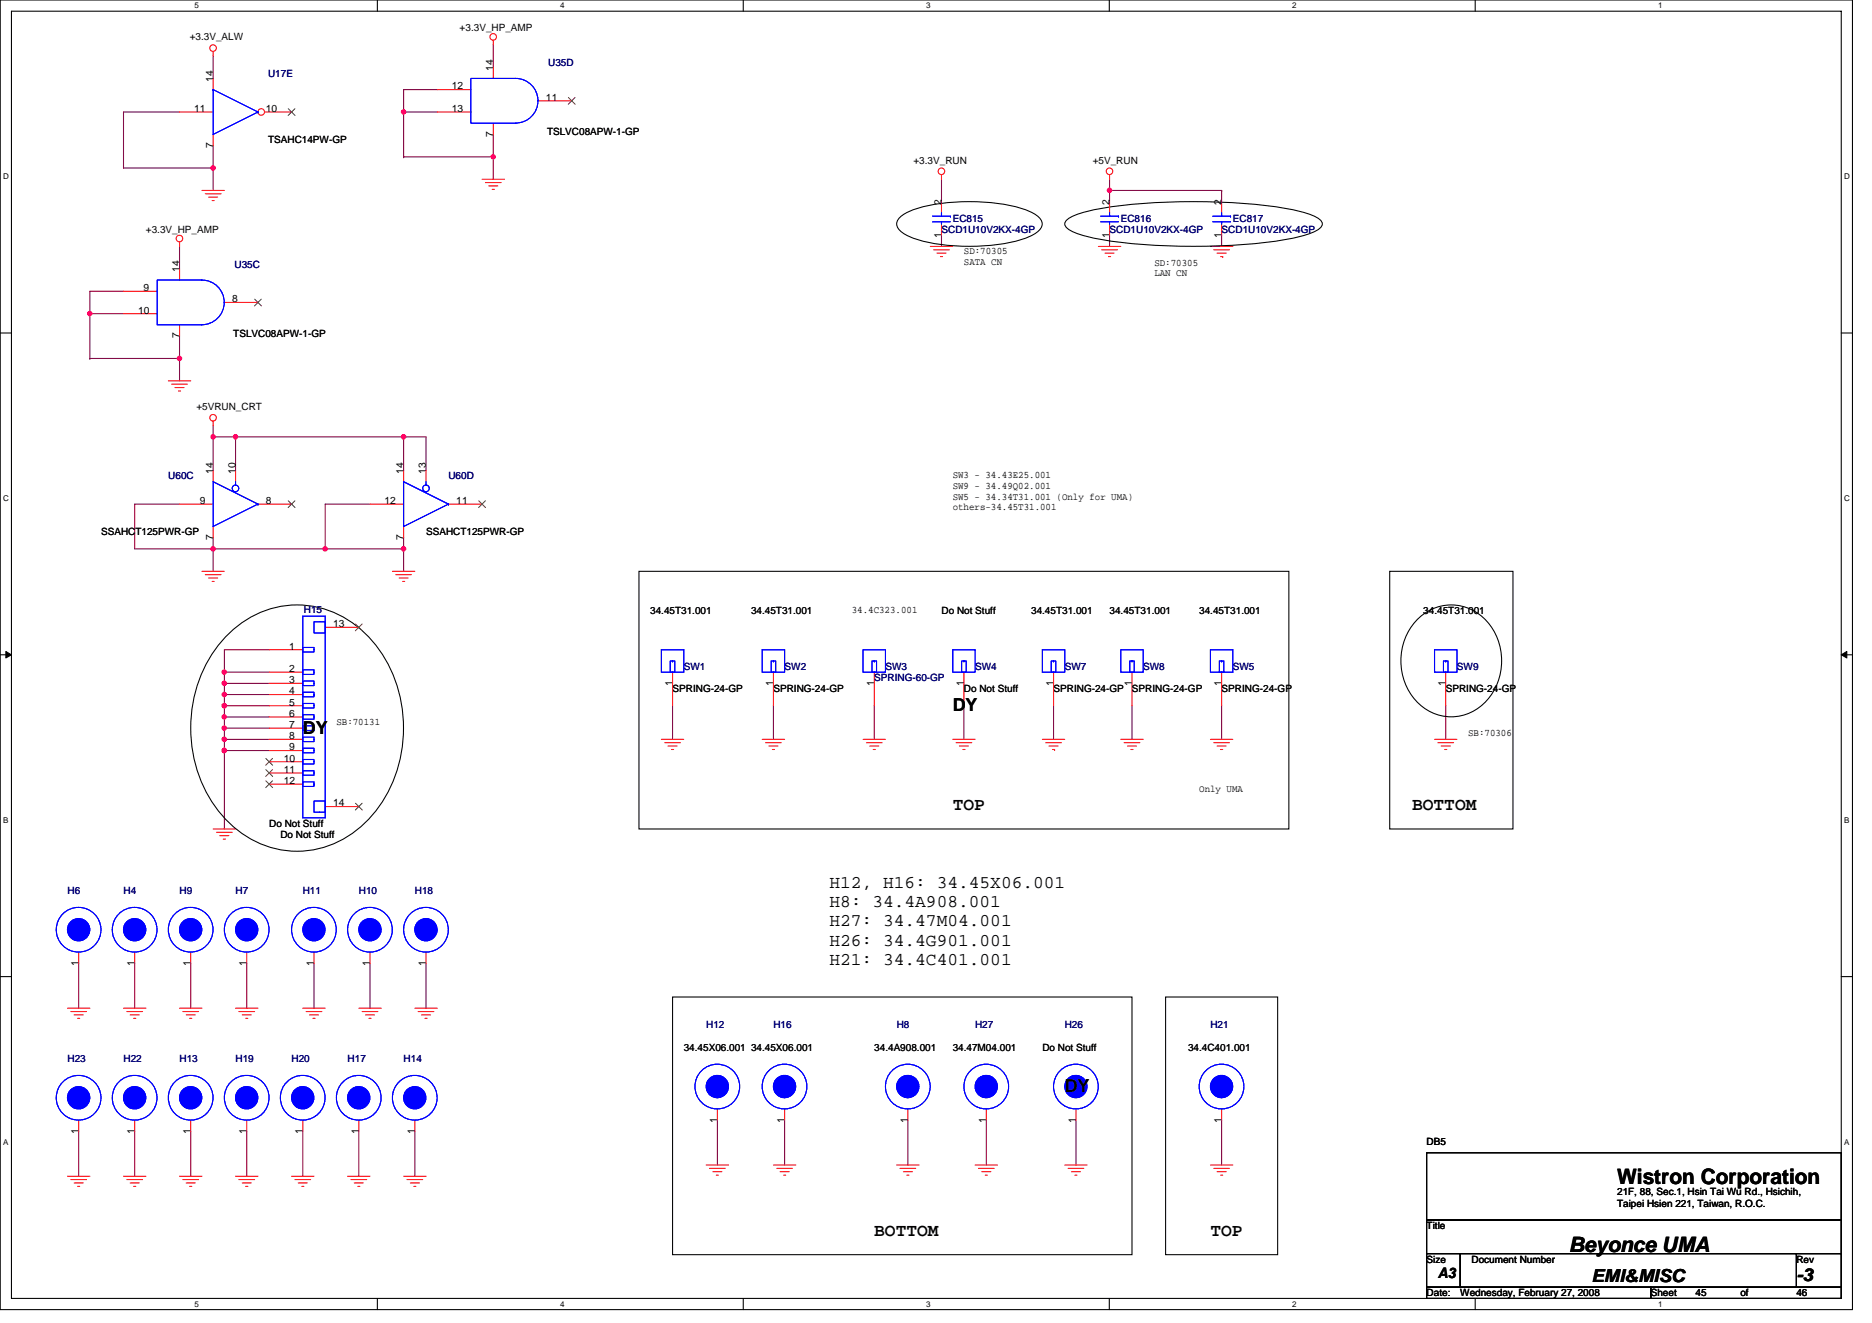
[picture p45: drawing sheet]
<svg xmlns="http://www.w3.org/2000/svg" width="297mm" height="210mm" viewBox="0 0 297 210" stroke-linecap="round" stroke-linejoin="round" font-family="sans-serif">
<defs><g id="words">
<g font-size="3.4">
<text x="256.6" y="187.9">Wistron Corporation</text>
<text x="249" y="198.7">Beyonce UMA</text>
</g>
<g font-size="2.8">
<text x="151.2" y="112.9">DY</text>
<text x="48" y="116.4">DY</text>
<text x="151.2" y="128.6">TOP</text>
<text x="224.1" y="128.6">BOTTOM</text>
<text x="131.6" y="140.9">H12, H16: 34.45X06.001</text>
<text x="131.6" y="144">H8: 34.4A908.001</text>
<text x="131.6" y="147">H27: 34.47M04.001</text>
<text x="131.6" y="150.1">H26: 34.4G901.001</text>
<text x="131.6" y="153.1">H21: 34.4C401.001</text>
<text x="168.9" y="173.3">DY</text>
<text x="138.7" y="196.2">BOTTOM</text>
<text x="192.1" y="196.2">TOP</text>
<text x="252.5" y="203.5">EMI&amp;MISC</text>
<text x="285" y="203.3">-3</text>
</g>
<text font-size="2.3" x="228.2" y="202.9">A3</text>
<g font-size="1.6">
<text x="72.9" y="5">+3.3V_HP_AMP</text>
<text x="30.1" y="6.4">+3.3V_ALW</text>
<text x="78.2" y="11.2" transform="rotate(-90 78.2 11.2)">14</text>
<text x="30.8" y="17.8">11</text>
<text x="33.8" y="13" transform="rotate(-90 33.8 13)">14</text>
<text x="42.2" y="17.8">10</text>
<text x="71.7" y="14.2">12</text>
<text x="71.7" y="17.8">13</text>
<text x="86.6" y="16">11</text>
<text x="33.8" y="23.5" transform="rotate(-90 33.8 23.5)">7</text>
<text x="42.5" y="22.8">TSAHC14PW-GP</text>
<text x="78.2" y="21.7" transform="rotate(-90 78.2 21.7)">7</text>
<text x="86.8" y="21.5">TSLVC08APW-1-GP</text>
<text x="144.9" y="26">+3.3V_RUN</text>
<text x="173.4" y="26">+5V_RUN</text>
<text x="149.4" y="32.5" transform="rotate(-90 149.4 32.5)">2</text>
<text x="176" y="32.5" transform="rotate(-90 176 32.5)">2</text>
<text x="193.8" y="32.5" transform="rotate(-90 193.8 32.5)">2</text>
<text x="23.2" y="37">+3.3V_HP_AMP</text>
<text x="149.4" y="37.7" transform="rotate(-90 149.4 37.7)">1</text>
<text x="152.9" y="40.4">SD:70305</text>
<text x="176" y="37.7" transform="rotate(-90 176 37.7)">1</text>
<text x="193.8" y="37.7" transform="rotate(-90 193.8 37.7)">1</text>
<text x="22.8" y="46.2">9</text>
<text x="28.5" y="43.2" transform="rotate(-90 28.5 43.2)">14</text>
<text x="36.8" y="48">8</text>
<text x="152.9" y="42.1">SATA CN</text>
<text x="183.2" y="42.1">SD:70305</text>
<text x="183.2" y="43.8">LAN CN</text>
<text x="21.9" y="49.8">10</text>
<text x="28.5" y="53.7" transform="rotate(-90 28.5 53.7)">7</text>
<text x="37" y="53.5">TSLVC08APW-1-GP</text>
<text x="31.2" y="65.1">+5VRUN_CRT</text>
<text x="33.8" y="75.2" transform="rotate(-90 33.8 75.2)">14</text>
<text x="37.4" y="75.2" transform="rotate(-90 37.4 75.2)">10</text>
<text x="64" y="75.2" transform="rotate(-90 64 75.2)">14</text>
<text x="67.6" y="75.2" transform="rotate(-90 67.6 75.2)">13</text>
<text x="151.2" y="75.9">SW3 - 34.43E25.001</text>
<text x="151.2" y="77.6">SW9 - 34.49Q02.001</text>
<text x="31.7" y="80">9</text>
<text x="42.2" y="80">8</text>
<text x="61" y="80">12</text>
<text x="72.4" y="80">11</text>
<text x="151.2" y="79.3">SW5 - 34.34T31.001 (Only for UMA)</text>
<text x="151.2" y="81">others-34.45T31.001</text>
<text x="16" y="85">SSAHCT125PWR-GP</text>
<text x="33.8" y="85.7" transform="rotate(-90 33.8 85.7)">7</text>
<text x="64" y="85.7" transform="rotate(-90 64 85.7)">7</text>
<text x="67.6" y="85">SSAHCT125PWR-GP</text>
<text x="52.8" y="99.5">13</text>
<text x="103.2" y="97.4">34.45T31.001</text>
<text x="119.2" y="97.4">34.45T31.001</text>
<text x="135.2" y="97.3">34.4C323.001</text>
<text x="149.4" y="97.4">Do Not Stuff</text>
<text x="163.6" y="97.4">34.45T31.001</text>
<text x="176.1" y="97.4">34.45T31.001</text>
<text x="190.3" y="97.4">34.45T31.001</text>
<text x="225.8" y="97.4">34.45T31.001</text>
<text x="45.9" y="106.7">2</text>
<text x="45.9" y="103.1">1</text>
<text x="45.9" y="110.2">4</text>
<text x="45.9" y="108.4">3</text>
<text x="45.9" y="112">5</text>
<text x="45.9" y="113.8">6</text>
<text x="106.7" y="108.8" transform="rotate(-90 106.7 108.8)">1</text>
<text x="106.7" y="109.9">SPRING-24-GP</text>
<text x="122.7" y="108.8" transform="rotate(-90 122.7 108.8)">1</text>
<text x="122.7" y="109.9">SPRING-24-GP</text>
<text x="138.7" y="108.8" transform="rotate(-90 138.7 108.8)">1</text>
<text x="152.9" y="108.8" transform="rotate(-90 152.9 108.8)">1</text>
<text x="152.9" y="109.9">Do Not Stuff</text>
<text x="167.1" y="108.8" transform="rotate(-90 167.1 108.8)">1</text>
<text x="167.2" y="109.9">SPRING-24-GP</text>
<text x="179.6" y="108.8" transform="rotate(-90 179.6 108.8)">1</text>
<text x="179.6" y="109.9">SPRING-24-GP</text>
<text x="193.8" y="108.8" transform="rotate(-90 193.8 108.8)">1</text>
<text x="193.8" y="109.9">SPRING-24-GP</text>
<text x="229.4" y="108.8" transform="rotate(-90 229.4 108.8)">1</text>
<text x="229.4" y="109.9">SPRING-24-GP</text>
<text x="45.9" y="115.5">7</text>
<text x="45.9" y="117.3">8</text>
<text x="45.9" y="119.1">9</text>
<text x="53.4" y="115">SB:70131</text>
<text x="233" y="116.8">SB:70306</text>
<text x="45" y="120.9">10</text>
<text x="45" y="122.7">11</text>
<text x="45" y="124.4">12</text>
<text x="190.3" y="125.7">Only UMA</text>
<text x="42.7" y="131.2">Do Not Stuff</text>
<text x="52.8" y="128">14</text>
<text x="44.5" y="133">Do Not Stuff</text>
<text x="12.5" y="153.3" transform="rotate(-90 12.5 153.3)">1</text>
<text x="21.4" y="153.3" transform="rotate(-90 21.4 153.3)">1</text>
<text x="30.2" y="153.3" transform="rotate(-90 30.2 153.3)">1</text>
<text x="39.1" y="153.3" transform="rotate(-90 39.1 153.3)">1</text>
<text x="49.8" y="153.3" transform="rotate(-90 49.8 153.3)">1</text>
<text x="58.7" y="153.3" transform="rotate(-90 58.7 153.3)">1</text>
<text x="67.6" y="153.3" transform="rotate(-90 67.6 153.3)">1</text>
<text x="108.5" y="166.8">34.45X06.001</text>
<text x="119.2" y="166.8">34.45X06.001</text>
<text x="138.7" y="166.8">34.4A908.001</text>
<text x="151.2" y="166.8">34.47M04.001</text>
<text x="165.4" y="166.8">Do Not Stuff</text>
<text x="188.5" y="166.8">34.4C401.001</text>
<text x="12.5" y="180" transform="rotate(-90 12.5 180)">1</text>
<text x="21.4" y="180" transform="rotate(-90 21.4 180)">1</text>
<text x="30.2" y="180" transform="rotate(-90 30.2 180)">1</text>
<text x="39.1" y="180" transform="rotate(-90 39.1 180)">1</text>
<text x="48" y="180" transform="rotate(-90 48 180)">1</text>
<text x="56.9" y="180" transform="rotate(-90 56.9 180)">1</text>
<text x="65.8" y="180" transform="rotate(-90 65.8 180)">1</text>
<text x="113.8" y="178.2" transform="rotate(-90 113.8 178.2)">1</text>
<text x="124.5" y="178.2" transform="rotate(-90 124.5 178.2)">1</text>
<text x="144" y="178.2" transform="rotate(-90 144 178.2)">1</text>
<text x="156.5" y="178.2" transform="rotate(-90 156.5 178.2)">1</text>
<text x="170.7" y="178.2" transform="rotate(-90 170.7 178.2)">1</text>
<text x="193.8" y="178.2" transform="rotate(-90 193.8 178.2)">1</text>
<text x="226.4" y="181.7">DB5</text>
<text x="256.6" y="189.7">21F, 88, Sec.1, Hsin Tai Wu Rd., Hsichih,</text>
<text x="256.6" y="191.5">Taipei Hsien 221, Taiwan, R.O.C.</text>
<text x="226.4" y="195.1">Title</text>
<text x="226.4" y="200.4">Size</text>
<text x="233.5" y="200.4">Document Number</text>
<text x="285" y="200.4">Rev</text>
<text x="226.4" y="205.7">Date:</text>
<text x="231.7" y="205.7">Wednesday, February 27, 2008</text>
<text x="261.9" y="205.7">Sheet</text>
<text x="269" y="205.7">45</text>
<text x="276.2" y="205.7">of</text>
<text x="285" y="205.7">46</text>
</g>
<g font-size="1.6" fill="#000080">
<text x="87" y="10.5">U35D</text>
<text x="42.5" y="12.3">U17E</text>
<text x="151.2" y="35.2">EC815</text>
<text x="177.8" y="35.2">EC816</text>
<text x="195.6" y="35.2">EC817</text>
<text x="149.4" y="37">SCD1U10V2KX-4GP</text>
<text x="176.1" y="37">SCD1U10V2KX-4GP</text>
<text x="193.8" y="37">SCD1U10V2KX-4GP</text>
<text x="37.2" y="42.5">U35C</text>
<text x="26.7" y="76.1">U60C</text>
<text x="71.2" y="76.1">U60D</text>
<text x="48.2" y="97.3">H15</text>
<text x="108.5" y="106.3">SW1</text>
<text x="124.5" y="106.3">SW2</text>
<text x="140.5" y="106.3">SW3</text>
<text x="154.7" y="106.3">SW4</text>
<text x="168.9" y="106.3">SW7</text>
<text x="181.4" y="106.3">SW8</text>
<text x="195.6" y="106.3">SW5</text>
<text x="231.2" y="106.3">SW9</text>
<text x="138.7" y="108.1">SPRING-60-GP</text>
<text x="10.7" y="141.9">H6</text>
<text x="19.6" y="141.9">H4</text>
<text x="28.5" y="141.9">H9</text>
<text x="37.4" y="141.9">H7</text>
<text x="48" y="141.9">H11</text>
<text x="56.9" y="141.9">H10</text>
<text x="65.8" y="141.9">H18</text>
<text x="112.1" y="163.2">H12</text>
<text x="122.7" y="163.2">H16</text>
<text x="142.3" y="163.2">H8</text>
<text x="154.7" y="163.2">H27</text>
<text x="168.9" y="163.2">H26</text>
<text x="192.1" y="163.2">H21</text>
<text x="10.7" y="168.6">H23</text>
<text x="19.6" y="168.6">H22</text>
<text x="28.5" y="168.6">H13</text>
<text x="37.4" y="168.6">H19</text>
<text x="46.3" y="168.6">H20</text>
<text x="55.2" y="168.6">H17</text>
<text x="64" y="168.6">H14</text>
</g>
<g font-size="1.3">
<text x="30.8" y="1.3">5</text>
<text x="88.9" y="1.3">4</text>
<text x="147" y="1.3">3</text>
<text x="205" y="1.3">2</text>
<text x="263.1" y="1.3">1</text>
<text x=".5" y="28.4">D</text>
<text x="292.6" y="28.4">D</text>
<text x=".5" y="79.5">C</text>
<text x="292.6" y="79.5">C</text>
<text x=".5" y="130.6">B</text>
<text x="292.6" y="130.6">B</text>
<text x=".5" y="181.7">A</text>
<text x="292.6" y="181.7">A</text>
<text x="30.8" y="207.4">5</text>
<text x="88.9" y="207.4">4</text>
<text x="147" y="207.4">3</text>
<text x="205" y="207.4">2</text>
<text x="263.1" y="207.4">1</text>
</g>
</g></defs>
<path d="M0 0h293.9v207.9h-293.9zM1.8 1.8h290.4v204.3h-290.4z" fill="none" stroke="#000" stroke-width=".17"/>
<g fill="#fff">
<path d="M30.8 .2h.7v1.4h-.7z"/>
<path d="M30.8 206.3h.7v1.4h-.7z"/>
</g>
<path d="M59.9 0v1.8M59.9 206.1v1.8" fill="none" stroke="#000" stroke-width=".17"/>
<g fill="#fff">
<path d="M88.9 .2h.7v1.4h-.7z"/>
<path d="M88.9 206.3h.7v1.4h-.7z"/>
</g>
<path d="M117.9 0v1.8M117.9 206.1v1.8" fill="none" stroke="#000" stroke-width=".17"/>
<g fill="#fff">
<path d="M147 .2h.7v1.4h-.7z"/>
<path d="M147 206.3h.7v1.4h-.7z"/>
</g>
<path d="M176 0v1.8M176 206.1v1.8" fill="none" stroke="#000" stroke-width=".17"/>
<g fill="#fff">
<path d="M205 .2h.7v1.4h-.7z"/>
<path d="M205 206.3h.7v1.4h-.7z"/>
</g>
<path d="M234.1 0v1.8M234.1 206.1v1.8" fill="none" stroke="#000" stroke-width=".17"/>
<g fill="#fff">
<path d="M263.1 .2h.7v1.4h-.7z"/>
<path d="M263.1 206.3h.7v1.4h-.7z"/>
<path d="M.5 27.3h.9v1.4h-.9z"/>
<path d="M292.6 27.3h.9v1.4h-.9z"/>
<path d="M.5 78.4h.9v1.4h-.9z"/>
<path d="M292.6 78.4h.9v1.4h-.9z"/>
</g>
<path d="M0 52.9h1.8M292.2 52.9h1.7" fill="none" stroke="#000" stroke-width=".17"/>
<g fill="#fff">
<path d="M.5 129.5h.8v1.4h-.8z"/>
<path d="M292.6 129.5h.9v1.4h-.9z"/>
</g>
<path d="M0 103.9h1.8M292.2 103.9h1.7" fill="none" stroke="#000" stroke-width=".17"/>
<path d="M.9 103.4l.9 .5-.9 .5zM292.2 103.9l.8-.5v1z" fill="#000" stroke="#000" stroke-width=".16"/>
<g fill="#fff">
<path d="M.5 180.5h.8v1.4h-.8z"/>
<path d="M292.6 180.5h.9v1.4h-.9z"/>
</g>
<g fill="none" stroke="#000" stroke-width=".17">
<path d="M142.7 34.6a10.1 10.1 0 0 1 5.3-2.1 32 32 0 0 1 15 .9 4.1 4.1 0 0 1 2.3 1.7 1.53 1.53 0 0 1-.8 1.8 18.8 18.8 0 0 1-9.1 2.2 28.2 28.2 0 0 1-10.7-1.4 4.1 4.1 0 0 1-2.3-1.7l-.1-.5 .1-.4zM169.4 34.8a15.9 15.9 0 0 1 6.3-1.9 101 101 0 0 1 28.9 .3 13.8 13.8 0 0 1 4.7 1.6l.4 .4 .1 .3a2.3 2.3 0 0 1-1.8 1.5 46.7 46.7 0 0 1-12.2 1.9 91.2 91.2 0 0 1-22.9-1.3 7.6 7.6 0 0 1-3.8-1.7l-.2-.4 .2-.3zM101.4 90.7h103.1v40.9h-103.1zM220.5 90.7h19.6v40.9h-19.6zM224.6 98.6a7.6 7.6 0 0 1 12.6 1.8 9.4 9.4 0 0 1-3.8 12.7 7.7 7.7 0 0 1-10.5-4.8 9.6 9.6 0 0 1 1.7-9.7zM35.8 101.1a15.2 15.2 0 0 1 22.7 0 21.7 21.7 0 0 1 0 28.9 15.2 15.2 0 0 1-22.7 0 21.7 21.7 0 0 1 0-28.9zM0 155h1.8M106.7 158.2h72.9v40.9h-72.9zM185 158.2h17.7v40.9h-17.7zM292.2 155h1.7M226.4 199h5.3v5.3h-5.3zM226.4 183h65.8v10.6h-65.8z"/>
<path d="M226.4 193.6h65.8v5.4h-65.8zM231.7 199h53.3v5.3h-53.3zM285 199h7.2v5.3h-7.2zM226.4 204.3h35.5v1.8h-35.5zM261.9 204.3h30.3v1.8h-30.3z"/>
</g>
<g fill="none" stroke="#800040" stroke-width=".17">
<path d="M28.5 17.8h-8.9v8.9h14.2M33.8 8.9v3.5M64 17.8h.1M64 17.8h5.4M64 17.8v7.1M69.4 14.2h-5.4v3.6M78.3 7.1v3.6M28.5 39.1v3.6M33.8 26.7h.1M33.8 23.1v3.6M33.8 26.7v3.5M64 24.9h.1"/>
<path d="M64 24.9h14.3M78.3 24.9v3.5M78.3 21.3v3.6M149.4 37.3v1.8M149.4 28.4v3.6M176.1 28.4v1.8M176.1 37.3v1.8M176.1 30.2v1.8M176.1 30.2h17.7M193.8 30.2h.1M193.8 37.3v1.8M193.8 30.2v1.8"/>
<path d="M14.3 49.8h.1M14.3 49.8h5.3M14.3 56.9h14.2v3.6M14.3 56.9h.1M14.3 49.8v7.1M19.6 46.2h-5.3v3.6M28.5 53.3v3.6M33.8 69.3h.1M33.8 69.3h3.6M33.8 67.6v1.7M33.8 69.3v5.4M37.4 69.3v5.4"/>
<path d="M37.4 69.3h.1M37.4 69.3h26.6M64 69.3h3.6v5.4M64 69.3h.1M64 69.3v5.4M28.5 80h-7.1v7.1h12.4M33.8 87.1v3.6M33.8 87.1h.1M33.8 85.3v1.8M33.8 87.1h30.2M51.6 87.1h.1M58.7 80h-7.1v7.1"/>
<path d="M64 87.1h.1M64 85.3v1.8M64 87.1v3.6M35.6 108.5h.1M35.6 110.2h.1M35.6 112h.1M35.6 113.8h.1M35.6 115.6h.1M35.6 117.3h.1M35.6 119.1h.1M35.6 115.6v1.7M35.6 119.1v12.5"/>
<path d="M35.6 106.7h.1M35.6 108.5h7.1M35.6 108.5v1.7M35.6 112v1.8M35.6 117.3v1.8M35.6 112h7.1M35.6 115.6h7.1M35.6 117.3h7.1M35.6 119.1h7.1M42.7 106.7h-7.1v1.8M42.7 110.2h-7.1v1.8M42.7 113.8h-7.1v1.8"/>
<path d="M42.7 103.1h-7.1v3.6M106.7 112v5.3M122.7 112v5.3M138.7 112v5.3M152.9 112v5.3M167.2 112v5.3M179.6 112v5.3M193.8 112v5.3M229.4 112v5.3M12.5 152.9v7.1M21.4 152.9v7.1M30.3 152.9v7.1"/>
<path d="M39.2 152.9v7.1M49.8 152.9v7.1M58.7 152.9v7.1M67.6 152.9v7.1M12.5 179.6v7.1M21.4 179.6v7.1M30.3 179.6v7.1M39.2 179.6v7.1M48 179.6v7.1M56.9 179.6v7.1M65.8 179.6v7.1M113.8 177.8v7.1"/>
<path d="M124.5 177.8v7.1M144.1 177.8v7.1M156.5 177.8v7.1M170.7 177.8v7.1M193.8 177.8v7.1"/>
</g>
<g fill="#f0f" stroke="#f0f" stroke-width=".17">
<circle cx="33.8" cy="26.7" r=".35"/>
<circle cx="14.3" cy="49.8" r=".35"/>
<circle cx="28.5" cy="56.9" r=".35"/>
<circle cx="64" cy="17.8" r=".35"/>
<circle cx="78.3" cy="24.9" r=".35"/>
<circle cx="64" cy="87.1" r=".35"/>
<circle cx="33.8" cy="87.1" r=".35"/>
<circle cx="33.8" cy="69.3" r=".35"/>
<circle cx="64" cy="69.3" r=".35"/>
<circle cx="37.4" cy="69.3" r=".35"/>
<circle cx="51.6" cy="87.1" r=".35"/>
<circle cx="35.6" cy="108.4" r=".35"/>
<circle cx="35.6" cy="110.2" r=".35"/>
<circle cx="35.6" cy="112" r=".35"/>
<circle cx="35.6" cy="113.8" r=".35"/>
<circle cx="35.6" cy="115.6" r=".35"/>
<circle cx="35.6" cy="117.3" r=".35"/>
<circle cx="35.6" cy="119.1" r=".35"/>
<circle cx="35.6" cy="106.7" r=".35"/>
<circle cx="176" cy="30.2" r=".35"/>
</g>
<g fill="none" stroke="#f00" stroke-width=".17">
<path d="M28.5 17.8h5.3M33.8 8.2v.7M69.4 14.2h5.3M69.4 17.8h5.3M78.3 6.4v.7M78.3 10.7v1.7M78.3 19.6v1.7M85.4 16h5.3M28.5 38.4v.7M32 30.2h3.6M32.6 30.8h2.5M33.1 31.3h1.4"/>
<path d="M33.7 31.8h.3M76.5 28.4h3.5M77 29h2.5M77.6 29.5h1.4M78.1 30.1h.3M147.6 39.1h3.6M148.1 39.6h2.5M149.4 27.7v.7M149.4 32v1.8M149.4 35.6v1.7M174.3 39.1h3.5M174.8 39.6h2.5"/>
<path d="M176.1 27.7v.7M192.1 39.1h3.5M192.6 39.6h2.5M193.8 32v1.8M193.8 35.6v1.7M19.6 46.2h5.3M19.6 49.8h5.3M28.5 42.7v1.7M28.5 51.6v1.7M35.6 48h5.3M148.7 40.2h1.4M149.2 40.7h.4"/>
<path d="M175.3 40.2h1.5M175.9 40.7h.3M193.1 40.2h1.5M193.7 40.7h.3M194 40.7h.1M26.7 60.5h3.6M27.2 61h2.5M27.8 61.5h1.4M28.3 62.1h.4M33.8 66.8v.8M33.8 74.7v1.8M37.4 74.7v1.8"/>
<path d="M64 74.7v1.8M67.6 74.7v1.8M28.5 80h5.3M32 90.7h3.6M32.6 91.2h2.5M33.1 91.7h1.4M33.7 92.3h.3M33.8 83.6v1.7M40.9 80h5.4M51.6 99.6h5.3M58.7 80h5.3M62.3 90.7h3.5"/>
<path d="M62.8 91.2h2.5M63.3 91.7h1.5M63.9 92.3h.3M64 83.6v1.7M71.2 80h5.3M42.7 110.2h5.3M42.7 108.5h5.3M42.7 106.7h5.3M42.7 103.1h5.3M42.7 112h5.3M42.7 113.8h5.3M42.7 115.6h5.3"/>
<path d="M42.7 117.3h5.3M42.7 119.1h5.3M104.9 117.3h3.6M105.5 117.9h2.5M106 118.4h1.4M106.5 119h.4M106.7 106.7v5.3M120.9 117.3h3.6M121.5 117.9h2.5M122 118.4h1.4M122.6 119h.3M122.7 106.7v5.3"/>
<path d="M136.9 117.3h3.6M137.5 117.9h2.5M138 118.4h1.4M138.6 119h.3M138.7 106.7v5.3M151.2 117.3h3.5M151.7 117.9h2.5M152.2 118.4h1.5M152.8 119h.3M152.9 106.7v5.3M165.4 117.3h3.5M165.9 117.9h2.5"/>
<path d="M166.5 118.4h1.4M167 119h.3M167.2 106.7v5.3M167.3 119h.1M177.8 117.3h3.6M178.4 117.9h2.5M178.9 118.4h1.4M179.4 119h.4M179.6 106.7v5.3M192.1 117.3h3.5M192.6 117.9h2.5M193.1 118.4h1.5"/>
<path d="M193.7 119h.3M193.8 106.7v5.3M227.6 117.3h3.6M228.2 117.9h2.4M228.7 118.4h1.4M229.2 119h.4M229.4 106.7v5.3M33.8 131.6h3.6M34.4 132.1h2.4M34.9 132.6h1.4M35.4 133.2h.4M42.7 120.9h5.3"/>
<path d="M42.7 122.7h5.3M42.7 124.5h5.3M51.6 128h5.3M12.5 151.1v1.8M21.4 151.1v1.8M30.3 151.1v1.8M39.2 151.1v1.8M58.7 151.1v1.8M67.6 151.1v1.8M10.7 160h3.6M11.2 160.5h2.5M11.8 161.1h1.4"/>
<path d="M12.3 161.6h.4M12.5 177.8v1.8M19.6 160h3.6M20.1 160.5h2.5M20.7 161.1h1.4M21.2 161.6h.3M21.4 177.8v1.8M28.5 160h3.5M29 160.5h2.5M29.5 161.1h1.5M30.1 161.6h.3M30.3 177.8v1.8"/>
<path d="M37.4 160h3.5M37.9 160.5h2.5M38.4 161.1h1.5M39 161.6h.3M39.2 177.8v1.8M48 160h3.6M48 177.8v1.8M48.6 160.5h2.5M49.1 161.1h1.4M49.7 161.6h.3M56.9 160h3.6M56.9 177.8v1.8"/>
<path d="M57.5 160.5h2.5M58 161.1h1.4M58.5 161.6h.4M65.8 160h3.6M65.8 177.8v1.8M66.4 160.5h2.5M66.9 161.1h1.4M67.4 161.6h.4M113.8 176v1.8M124.5 176v1.8M144.1 176v1.8M156.5 176v1.8"/>
<path d="M170.7 176v1.8M193.8 176v1.8M10.7 186.7h3.6M11.2 187.2h2.5M11.8 187.7h1.4M12.3 188.3h.4M19.6 186.7h3.6M20.1 187.2h2.5M20.7 187.7h1.4M21.2 188.3h.3M28.5 186.7h3.5M29 187.2h2.5"/>
<path d="M29.5 187.7h1.5M30.1 188.3h.3M37.4 186.7h3.5M37.9 187.2h2.5M38.4 187.7h1.5M39 188.3h.3M46.3 186.7h3.5M46.8 187.2h2.5M47.3 187.7h1.5M47.9 188.3h.3M55.2 186.7h3.5M55.7 187.2h2.5"/>
<path d="M56.2 187.7h1.5M56.8 188.3h.3M64 186.7h3.6M64.6 187.2h2.5M65.1 187.7h1.4M65.7 188.3h.3M112.1 184.9h3.5M112.6 185.4h2.5M113.1 186h1.5M113.7 186.5h.3M122.7 184.9h3.6M123.3 185.4h2.4"/>
<path d="M123.8 186h1.4M124.3 186.5h.4M142.3 184.9h3.5M142.8 185.4h2.5M143.3 186h1.5M143.9 186.5h.3M154.7 184.9h3.6M155.3 185.4h2.5M155.8 186h1.4M156.3 186.5h.4M168.9 184.9h3.6M169.5 185.4h2.5"/>
<path d="M170 186h1.4M170.6 186.5h.3M192.1 184.9h3.5M192.6 185.4h2.5M193.1 186h1.5M193.7 186.5h.3"/>
<circle cx="33.8" cy="7.6" r=".52"/>
<circle cx="78.3" cy="5.9" r=".52"/>
<circle cx="28.5" cy="37.9" r=".52"/>
<circle cx="149.4" cy="27.2" r=".52"/>
<circle cx="176" cy="27.2" r=".52"/>
<circle cx="33.8" cy="66.3" r=".52"/>
</g>
<g fill="#00f" stroke="#00f" stroke-width=".17">
<circle cx="12.5" cy="174.2" r="1.77"/>
<circle cx="65.8" cy="174.2" r="1.77"/>
<circle cx="156.5" cy="172.5" r="1.77"/>
<circle cx="170.7" cy="172.5" r="1.77"/>
<circle cx="39.1" cy="174.2" r="1.77"/>
<circle cx="39.1" cy="147.6" r="1.77"/>
<circle cx="30.3" cy="174.2" r="1.77"/>
<circle cx="30.3" cy="147.6" r="1.77"/>
<circle cx="113.8" cy="172.5" r="1.77"/>
<circle cx="48" cy="174.2" r="1.77"/>
<circle cx="144" cy="172.5" r="1.77"/>
<circle cx="124.5" cy="172.5" r="1.77"/>
<circle cx="56.9" cy="174.2" r="1.77"/>
<circle cx="21.4" cy="174.2" r="1.77"/>
<circle cx="21.4" cy="147.6" r="1.77"/>
<circle cx="67.6" cy="147.6" r="1.77"/>
<circle cx="193.8" cy="172.5" r="1.77"/>
<circle cx="12.5" cy="147.6" r="1.77"/>
<circle cx="58.7" cy="147.6" r="1.77"/>
</g>
<g fill="none" stroke="#00f" stroke-width=".17">
<path d="M81.8 12.4a3.5 3.5 0 0 1 3.6 3.6 3.5 3.5 0 0 1-3.6 3.5M81.8 12.4h-7.1v7.2h7.1M148 35.2h2.8M148 34.3h2.8M149.4 35.2v.4M149.4 33.8v.5M150.8 34.3h.1M192.4 35.2h2.9M192.4 34.3h2.9M193.8 35.2v.4M193.8 33.8v.5M195.3 34.3h.1"/>
<path d="M32 44.4a3.5 3.5 0 0 1 3.6 3.6 3.5 3.5 0 0 1-3.6 3.5M32 44.4h-7.1v7.2h7.1M33.8 76.5l7.1 3.5-7.1 3.6zM37.4 76.5v.5M64 76.5l7.2 3.5-7.2 3.6zM67.6 76.5v.5M40.9 80h.1M48 97.8h3.6v32h-3.6zM49.8 98.7h1.8v1.8h-1.8zM71.2 80h.1M48 102.8h1.8v.7h-1.8zM48 106.3h1.8v.7h-1.8z"/>
<path d="M48 108.1h1.8v.7h-1.8zM48 109.9h1.8v.7h-1.8zM48 111.7h1.8v.7h-1.8zM48 113.4h1.8v.8h-1.8zM48 115.2h1.8v.7h-1.8zM48 117h1.8v.7h-1.8zM48 118.8h1.8v.7h-1.8zM49.8 110.2h.1M104.9 103.1h3.6v3.6h-3.6zM106.4 104.9h.7v1.8h-.7zM106.7 104.9h.1M120.9 103.1h3.6v3.6h-3.6z"/>
<path d="M122.4 104.9h.7v1.8h-.7zM122.7 104.9h.1M136.9 103.1h3.6v3.6h-3.6zM138.4 104.9h.7v1.8h-.7zM138.7 104.9h.1M151.2 103.1h3.5v3.6h-3.5zM152.6 104.9h.7v1.8h-.7zM152.9 104.9h.1M165.4 103.1h3.5v3.6h-3.5zM166.8 104.9h.7v1.8h-.7zM167.2 104.9h.1M177.8 103.1h3.6v3.6h-3.6z"/>
<path d="M179.3 104.9h.7v1.8h-.7zM179.6 104.9h.1M192.1 103.1h3.5v3.6h-3.5zM193.5 104.9h.7v1.8h-.7zM193.8 104.9h.1M227.6 103.1h3.6v3.6h-3.6zM229 104.9h.8v1.8h-.8zM229.4 104.9h.1M48 120.5h1.8v.8h-1.8zM48 122.3h1.8v.7h-1.8zM48 124.1h1.8v.7h-1.8zM49.8 127.1h1.8v1.8h-1.8z"/>
<path d="M49.8 124.5h.1"/>
<circle cx="37.4" cy="77.5" r=".53"/>
<circle cx="67.6" cy="77.5" r=".53"/>
<circle cx="12.5" cy="147.6" r="3.5"/>
<circle cx="21.4" cy="147.6" r="3.5"/>
<circle cx="30.3" cy="147.6" r="3.5"/>
<circle cx="39.1" cy="147.6" r="3.5"/>
<circle cx="58.7" cy="147.6" r="3.5"/>
<circle cx="67.6" cy="147.6" r="3.5"/>
<circle cx="12.5" cy="174.2" r="3.5"/>
<circle cx="21.4" cy="174.2" r="3.5"/>
<circle cx="30.3" cy="174.2" r="3.5"/>
<circle cx="39.1" cy="174.2" r="3.5"/>
<circle cx="48" cy="174.2" r="3.5"/>
<circle cx="56.9" cy="174.2" r="3.5"/>
<circle cx="65.8" cy="174.2" r="3.5"/>
<circle cx="113.8" cy="172.5" r="3.5"/>
<circle cx="124.5" cy="172.5" r="3.5"/>
<circle cx="144" cy="172.5" r="3.5"/>
<circle cx="156.5" cy="172.5" r="3.5"/>
<circle cx="170.7" cy="172.5" r="3.5"/>
<circle cx="193.8" cy="172.5" r="3.5"/>
</g>
<g fill="none" stroke="#804000" stroke-width=".16">
<path d="M90.2 15.5l1.1 1.1M91.2 15.5l-1 1.1M40.4 47.5l1.1 1.1M41.5 47.5l-1.1 1.1M45.7 79.5l1.1 1.1M46.8 79.5l-1.1 1.1M76 79.5l1 1.1M77 79.5l-1.1 1.1M56.4 99l1.1 1.1M57.5 99l-1.1 1.1M42.2 120.4l1.1 1.1M42.2 122.2l1.1 1"/>
<path d="M42.2 123.9l1.1 1.1M43.2 120.4l-1 1.1M43.2 122.2l-1 1M43.2 123.9l-1 1.1M56.4 127.5l1.1 1.1M57.5 127.5l-1.1 1.1"/>
</g>
<circle cx="41.4" cy="17.8" r=".52" fill="#fff" stroke="#f00" stroke-width=".17"/>
<path d="M33.8 12.4v1.8M42 17.8h4.3M33.8 21.3v1.8M176.1 32v1.8M176.1 35.6v1.7M49.8 151.1v1.8" fill="none" stroke="#f00" stroke-width=".17"/>
<path d="M45.7 17.3l1.1 1M46.8 17.3l-1.1 1" fill="none" stroke="#804000" stroke-width=".16"/>
<g fill="none" stroke="#00f" stroke-width=".17">
<path d="M33.8 14.2v7.1l7.1-3.5M33.8 14.2h.1M33.8 14.2l7.1 3.6M40.9 17.8h.1M174.6 35.2h2.9M174.6 34.3h2.9M176.1 35.2v.4M176.1 33.8v.5M177.5 34.3h.1"/>
<circle cx="49.8" cy="147.6" r="3.5"/>
</g>
<circle cx="49.8" cy="147.6" r="1.77" fill="#00f" stroke="#00f" stroke-width=".17"/>
<g fill="#f0f" stroke="#f0f" stroke-width=".17">
<circle cx="33.8" cy="26.7" r=".35"/>
<circle cx="14.3" cy="49.8" r=".35"/>
<circle cx="28.5" cy="56.9" r=".35"/>
<circle cx="64" cy="17.8" r=".35"/>
<circle cx="78.3" cy="24.9" r=".35"/>
<circle cx="64" cy="87.1" r=".35"/>
<circle cx="33.8" cy="87.1" r=".35"/>
<circle cx="33.8" cy="69.3" r=".35"/>
<circle cx="64" cy="69.3" r=".35"/>
<circle cx="37.4" cy="69.3" r=".35"/>
<circle cx="51.6" cy="87.1" r=".35"/>
<circle cx="35.6" cy="108.4" r=".35"/>
<circle cx="35.6" cy="110.2" r=".35"/>
<circle cx="35.6" cy="112" r=".35"/>
<circle cx="35.6" cy="113.8" r=".35"/>
<circle cx="35.6" cy="115.6" r=".35"/>
<circle cx="35.6" cy="117.3" r=".35"/>
<circle cx="35.6" cy="119.1" r=".35"/>
<circle cx="35.6" cy="106.7" r=".35"/>
<circle cx="176" cy="30.2" r=".35"/>
</g>
<use href="#words"/>
</svg>
